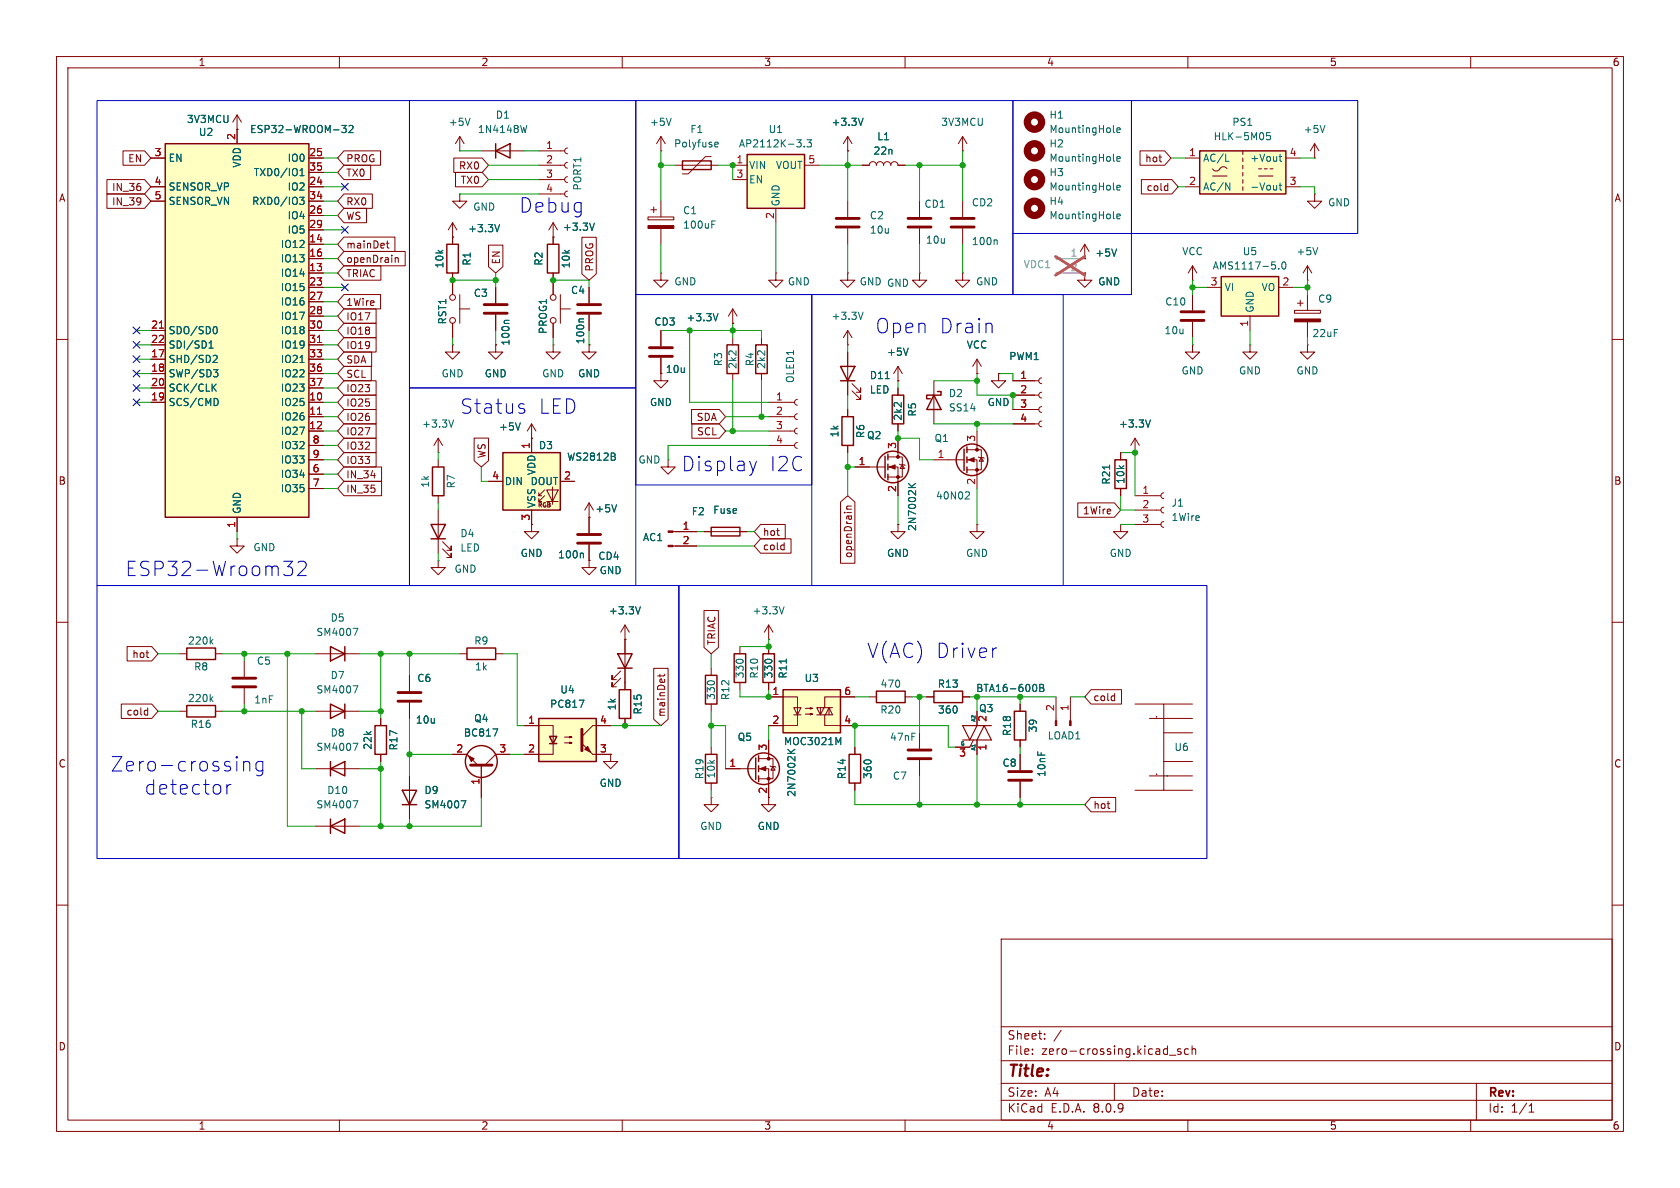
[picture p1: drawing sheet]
<svg xmlns="http://www.w3.org/2000/svg" width="297mm" height="210mm" viewBox="0 0 297 210" stroke-linecap="round" stroke-linejoin="round" font-family="sans-serif">
<defs><g id="words">
<g font-size="3.5" fill="#0000c2">
<text x="91.8" y="37.8">Debug</text>
<text x="154.7" y="59.2">Open</text>
<text x="166.1" y="59.2">Drain</text>
<text x="81.3" y="73.4">Status</text>
<text x="95.2" y="73.4">LED</text>
<text x="120.5" y="83.5">Display</text>
<text x="136" y="83.5">I2C</text>
<text x="22.1" y="102.1">ESP32-Wroom32</text>
<text x="153.3" y="116.6">V(AC)</text>
<text x="165.4" y="116.6">Driver</text>
<text x="19.5" y="136.6">Zero-crossing</text>
<text x="25.5" y="140.7">detector</text>
</g>
<text font-size="2.8" fill="#840000" x="178" y="190.9">Title:</text>
<g font-size="2.1" fill="#840000">
<text x="178" y="184">Sheet:</text>
<text x="178" y="186.7">File:</text>
<text x="184.1" y="186.7">zero-crossing.kicad_sch</text>
<text x="178" y="196.9">KiCad</text>
<text x="178" y="194.1">Size:</text>
<text x="184.7" y="194.1">A4</text>
<text x="185.7" y="196.9">E.D.A.</text>
<text x="193.3" y="196.9">8.0.9</text>
<text x="200" y="194.1">Date:</text>
<text x="263" y="194.3">Rev:</text>
<text x="263" y="196.9">Id:</text>
<text x="267.1" y="196.9">1/1</text>
</g>
<g font-size="1.8" fill="#840000">
<text x="35" y="11.9">1</text>
<text x="85" y="11.9">2</text>
<text x="135" y="11.9">3</text>
<text x="185" y="11.9">4</text>
<text x="235" y="11.9">5</text>
<text x="285" y="11.9">6</text>
<text x="22.6" y="28.9">EN</text>
<text x="61.1" y="28.9">PROG</text>
<text x="202.4" y="28.9">hot</text>
<text x="10.3" y="35.9">A</text>
<text x="19.7" y="34">IN_36</text>
<text x="61.1" y="31.4">TX0</text>
<text x="81" y="30.2">RX0</text>
<text x="81.3" y="32.7">TX0</text>
<text x="202.6" y="34">cold</text>
<text x="285.3" y="35.9">A</text>
<text x="19.7" y="36.5">IN_39</text>
<text x="61.1" y="36.5">RX0</text>
<text x="61.1" y="39.1">WS</text>
<text x="61.1" y="46.7">openDrain</text>
<text x="61.1" y="44.1">mainDet</text>
<text x="88.6" y="46.8" transform="rotate(-90 88.6 46.8)">EN</text>
<text x="61.1" y="49.2">TRIAC</text>
<text x="105.1" y="48.1" transform="rotate(-90 105.1 48.1)">PROG</text>
<text x="61.1" y="59.4">IO18</text>
<text x="61.1" y="56.8">IO17</text>
<text x="61.1" y="54.3">1Wire</text>
<text x="61.1" y="64.5">SDA</text>
<text x="61.1" y="61.9">IO19</text>
<text x="61.1" y="69.5">IO23</text>
<text x="61.1" y="67">SCL</text>
<text x="61.1" y="72.1">IO25</text>
<text x="61.1" y="77.2">IO27</text>
<text x="61.1" y="74.6">IO26</text>
<text x="123.1" y="74.6">SDA</text>
<text x="123.1" y="77.2">SCL</text>
<text x="61.1" y="79.7">IO32</text>
<text x="61.1" y="82.2">IO33</text>
<text x="86" y="81.1" transform="rotate(-90 86 81.1)">WS</text>
<text x="10.3" y="85.9">B</text>
<text x="61.1" y="84.8">IN_34</text>
<text x="61.1" y="87.3">IN_35</text>
<text x="285.3" y="85.9">B</text>
<text x="134.8" y="94.9">hot</text>
<text x="191.3" y="91.1">1Wire</text>
<text x="134.8" y="97.5">cold</text>
<text x="150.8" y="98.8" transform="rotate(-90 150.8 98.8)">openDrain</text>
<text x="23.3" y="116.5">hot</text>
<text x="126.7" y="114.1" transform="rotate(-90 126.7 114.1)">TRIAC</text>
<text x="193.2" y="124.1">cold</text>
<text x="22.3" y="126.7">cold</text>
<text x="117.8" y="126.8" transform="rotate(-90 117.8 126.8)">mainDet</text>
<text x="10.3" y="135.9">C</text>
<text x="285.3" y="135.9">C</text>
<text x="135.6" y="140.4" transform="rotate(-90 135.6 140.4)">2</text>
<text x="193.2" y="143.2">hot</text>
<text x="10.3" y="185.9">D</text>
<text x="285.3" y="185.9">D</text>
<text x="35" y="199.9">1</text>
<text x="85" y="199.9">2</text>
<text x="135" y="199.9">3</text>
<text x="185" y="199.9">4</text>
<text x="235" y="199.9">5</text>
<text x="285" y="199.9">6</text>
</g>
<g font-size="1.8" fill="#006464">
<text x="32.9" y="21.9">3V3MCU</text>
<text x="44.1" y="23.7">ESP32-WROOM-32</text>
<text x="79.2" y="22.5">+5V</text>
<text x="84.4" y="23.7">1N4148W</text>
<text x="87.6" y="21.2">D1</text>
<text x="114.8" y="22.5">+5V</text>
<text x="121.9" y="23.7">F1</text>
<text x="135.8" y="23.7">U1</text>
<text x="146.9" y="22.5">+3.3V</text>
<text x="166.3" y="22.5">3V3MCU</text>
<text x="185.4" y="21.2">H1</text>
<text x="185.4" y="23.7">MountingHole</text>
<text x="217.8" y="22.5">PS1</text>
<text x="230.4" y="23.7">+5V</text>
<text x="29.7" y="28.8">EN</text>
<text x="35.1" y="24.2">U2</text>
<text x="42.8" y="29.7" transform="rotate(-90 42.8 29.7)">VDD</text>
<text x="50.8" y="28.8">IO0</text>
<text x="119.1" y="26.3">Polyfuse</text>
<text x="130.5" y="26.3">AP2112K-3.3</text>
<text x="154.3" y="27.5">22n</text>
<text x="155" y="25">L1</text>
<text x="185.4" y="26.3">H2</text>
<text x="185.4" y="28.8">MountingHole</text>
<text x="212.6" y="28.8">AC/L</text>
<text x="214.5" y="25">HLK-5M05</text>
<text x="220.9" y="28.8">+Vout</text>
<text x="29.7" y="33.9">SENSOR_VP</text>
<text x="44.8" y="31.3">TXD0/IO1</text>
<text x="50.8" y="33.9">IO2</text>
<text x="103" y="33.8" transform="rotate(-90 103 33.8)">PORT1</text>
<text x="132.3" y="30.1">VIN</text>
<text x="132.3" y="32.6">EN</text>
<text x="137.1" y="30.1">VOUT</text>
<text x="185.4" y="31.3">H3</text>
<text x="185.4" y="33.9">MountingHole</text>
<text x="212.6" y="33.9">AC/N</text>
<text x="220.9" y="33.9">-Vout</text>
<text x="29.7" y="36.4">SENSOR_VN</text>
<text x="44.5" y="36.4">RXD0/IO3</text>
<text x="50.8" y="39">IO4</text>
<text x="50.8" y="41.5">IO5</text>
<text x="82.7" y="41.2">+3.3V</text>
<text x="83.6" y="37.4">GND</text>
<text x="99.4" y="41">+3.3V</text>
<text x="120.7" y="38.1">C1</text>
<text x="120.7" y="40.6">100uF</text>
<text x="138" y="36.6" transform="rotate(-90 138 36.6)">GND</text>
<text x="153.7" y="39">C2</text>
<text x="153.7" y="41.5">10u</text>
<text x="163.3" y="36.9">CD1</text>
<text x="171.7" y="36.7">CD2</text>
<text x="185.4" y="36.4">H4</text>
<text x="185.4" y="39">MountingHole</text>
<text x="234.7" y="36.7">GND</text>
<text x="49.5" y="44">IO12</text>
<text x="49.5" y="46.6">IO13</text>
<text x="78.6" y="47.5" transform="rotate(-90 78.6 47.5)">10k</text>
<text x="83.4" y="47.1" transform="rotate(-90 83.4 47.1)">R1</text>
<text x="96.1" y="47.1" transform="rotate(-90 96.1 47.1)">R2</text>
<text x="100.9" y="47.5" transform="rotate(-90 100.9 47.5)">10k</text>
<text x="163.6" y="43.3">10u</text>
<text x="171.7" y="43.5">100n</text>
<text x="193.5" y="45.6">+5V</text>
<text x="208.9" y="45.3">VCC</text>
<text x="214.3" y="47.9">AMS1117-5.0</text>
<text x="219.6" y="45.3">U5</text>
<text x="229.1" y="45.3">+5V</text>
<text x="49.5" y="49.1">IO14</text>
<text x="49.5" y="51.7">IO15</text>
<text x="83.7" y="52.7">C3</text>
<text x="100.8" y="52.2">C4</text>
<text x="119.1" y="50.6">GND</text>
<text x="139.2" y="50.6">GND</text>
<text x="151.9" y="50.6">GND GND</text>
<text x="172.5" y="50.6">GND</text>
<text x="194.1" y="50.6">GND</text>
<text x="216.4" y="51.7">VI</text>
<text x="222.9" y="51.7">VO</text>
<text x="232.9" y="53.7">C9</text>
<text x="29.7" y="59.3">SDO/SD0</text>
<text x="49.5" y="54.2">IO16</text>
<text x="49.5" y="56.7">IO17</text>
<text x="49.5" y="59.3">IO18</text>
<text x="79.1" y="57.4" transform="rotate(-90 79.1 57.4)">RST1</text>
<text x="96.9" y="59.1" transform="rotate(-90 96.9 59.1)">PROG1</text>
<text x="115.6" y="57.8">CD3</text>
<text x="121.3" y="57">+3.3V</text>
<text x="146.9" y="56.7">+3.3V</text>
<text x="205.8" y="59.3">10u</text>
<text x="205.9" y="54.2">C10</text>
<text x="221.8" y="55.4" transform="rotate(-90 221.8 55.4)">GND</text>
<text x="231.9" y="59.8">22uF</text>
<text x="29.7" y="64.4">SHD/SD2</text>
<text x="29.7" y="61.8">SDI/SD1</text>
<text x="49.5" y="61.8">IO19</text>
<text x="49.5" y="64.4">IO21</text>
<text x="90.3" y="61.2" transform="rotate(-90 90.3 61.2)">100n</text>
<text x="103.5" y="61" transform="rotate(-90 103.5 61)">100n</text>
<text x="127.9" y="64.8" transform="rotate(-90 127.9 64.8)">R3</text>
<text x="130.4" y="65.3" transform="rotate(-90 130.4 65.3)">2k2</text>
<text x="133.5" y="64.8" transform="rotate(-90 133.5 64.8)">R4</text>
<text x="135.5" y="65.3" transform="rotate(-90 135.5 65.3)">2k2</text>
<text x="156.7" y="63.1">+5V</text>
<text x="170.8" y="61.8">VCC</text>
<text x="178.3" y="63.9">PWM1</text>
<text x="29.7" y="66.9">SWP/SD3</text>
<text x="29.7" y="72">SCS/CMD</text>
<text x="29.7" y="69.4">SCK/CLK</text>
<text x="49.5" y="72">IO25</text>
<text x="49.5" y="66.9">IO22</text>
<text x="49.5" y="69.4">IO23</text>
<text x="78" y="66.9">GND</text>
<text x="85.6" y="66.9">GND</text>
<text x="95.8" y="66.9">GND</text>
<text x="102.1" y="66.9">GND</text>
<text x="114.8" y="72">GND</text>
<text x="117.6" y="66.1">10u</text>
<text x="140.6" y="67.8" transform="rotate(-90 140.6 67.8)">OLED1</text>
<text x="153.7" y="69.8">LED</text>
<text x="153.7" y="67.2">D11</text>
<text x="167.6" y="70.4">D2</text>
<text x="174.5" y="72">GND</text>
<text x="208.8" y="66.4">GND</text>
<text x="218.9" y="66.4">GND</text>
<text x="229.1" y="66.4">GND</text>
<text x="49.5" y="74.5">IO26</text>
<text x="49.5" y="77.1">IO27</text>
<text x="74.5" y="75.8">+3.3V</text>
<text x="88.1" y="76.3">+5V</text>
<text x="148.4" y="77.4" transform="rotate(-90 148.4 77.4)">1k</text>
<text x="153" y="77.5" transform="rotate(-90 153 77.5)">R6</text>
<text x="153.2" y="77.8">Q2</text>
<text x="159.6" y="74.5" transform="rotate(-90 159.6 74.5)">2k2</text>
<text x="162.2" y="73.7" transform="rotate(-90 162.2 73.7)">R5</text>
<text x="167.6" y="72.9">SS14</text>
<text x="197.7" y="75.8">+3.3V</text>
<text x="49.5" y="79.6">IO32</text>
<text x="49.5" y="82.1">IO33</text>
<text x="95.2" y="79.6">D3</text>
<text x="100.2" y="81.6">WS2812B</text>
<text x="112.8" y="82.1">GND</text>
<text x="165.1" y="78.3">Q1</text>
<text x="49.5" y="84.7">IO34</text>
<text x="49.5" y="87.2">IO35</text>
<text x="76" y="86.3" transform="rotate(-90 76 86.3)">1k</text>
<text x="80.6" y="86.4" transform="rotate(-90 80.6 86.4)">R7</text>
<text x="89.2" y="86">DIN</text>
<text x="93.7" y="86">DOUT</text>
<text x="94.8" y="89.9" transform="rotate(-90 94.8 89.9)">VSS</text>
<text x="94.8" y="84.1" transform="rotate(-90 94.8 84.1)">VDD</text>
<text x="165.4" y="88.5">40N02</text>
<text x="196.4" y="85.8" transform="rotate(-90 196.4 85.8)">R21</text>
<text x="199" y="85.6" transform="rotate(-90 199 85.6)">10k</text>
<text x="207" y="89.8">J1</text>
<text x="42.8" y="90.9" transform="rotate(-90 42.8 90.9)">GND</text>
<text x="81.3" y="95.2">D4</text>
<text x="105.2" y="90.8">+5V</text>
<text x="113.6" y="95.9">AC1</text>
<text x="122.2" y="91.3">F2</text>
<text x="126" y="91">Fuse</text>
<text x="162.2" y="94" transform="rotate(-90 162.2 94)">2N7002K</text>
<text x="207" y="92.3">1Wire</text>
<text x="44.7" y="97.6">GND</text>
<text x="80.3" y="101.4">GND</text>
<text x="81.3" y="97.7">LED</text>
<text x="91.9" y="98.7">GND</text>
<text x="98.6" y="98.9">100n</text>
<text x="105.7" y="99.2">CD4</text>
<text x="105.9" y="101.7">GND</text>
<text x="156.7" y="98.7">GND</text>
<text x="170.7" y="98.7">GND</text>
<text x="196.1" y="98.7">GND</text>
<text x="55.8" y="112.6">SM4007</text>
<text x="58.3" y="110.1">D5</text>
<text x="107.5" y="108.8">+3.3V</text>
<text x="132.9" y="108.8">+3.3V</text>
<text x="33.1" y="114.1">220k</text>
<text x="34.2" y="118.7">R8</text>
<text x="45.3" y="117.7">C5</text>
<text x="83.7" y="114.1">R9</text>
<text x="83.9" y="118.7">1k</text>
<text x="33.1" y="124.3">220k</text>
<text x="44.9" y="124.6">1nF</text>
<text x="55.8" y="122.8">SM4007</text>
<text x="58.3" y="120.2">D7</text>
<text x="73.7" y="120.8">C6</text>
<text x="97.1" y="125.3">PC817</text>
<text x="99" y="122.8">U4</text>
<text x="109.1" y="125.7" transform="rotate(-90 109.1 125.7)">1k</text>
<text x="126.6" y="123.8" transform="rotate(-90 126.6 123.8)">330</text>
<text x="129.1" y="123.9" transform="rotate(-90 129.1 123.9)">R12</text>
<text x="131.7" y="120" transform="rotate(-90 131.7 120)">330</text>
<text x="134.2" y="120.1" transform="rotate(-90 134.2 120.1)">R10</text>
<text x="136.8" y="120" transform="rotate(-90 136.8 120)">330</text>
<text x="139.3" y="120.1" transform="rotate(-90 139.3 120.1)">R11</text>
<text x="142.1" y="120.8">U3</text>
<text x="155.6" y="121.8">470</text>
<text x="165.7" y="121.8">R13</text>
<text x="172.5" y="122.5">BTA16-600B</text>
<text x="33.6" y="128.9">R16</text>
<text x="58.3" y="130.4">D8</text>
<text x="73.4" y="128.1">10u</text>
<text x="81.9" y="130.4">BC817</text>
<text x="83.7" y="127.9">Q4</text>
<text x="113.6" y="126.4" transform="rotate(-90 113.6 126.4)">R15</text>
<text x="130.3" y="131.2">Q5</text>
<text x="138.5" y="131.9">MOC3021M</text>
<text x="155.5" y="126.3">R20</text>
<text x="157.2" y="131.2">47nF</text>
<text x="165.7" y="126.3">360</text>
<text x="173" y="126.1">Q3</text>
<text x="178.9" y="130.2" transform="rotate(-90 178.9 130.2)">R18</text>
<text x="183.5" y="129.6" transform="rotate(-90 183.5 129.6)">39</text>
<text x="185.1" y="130.9">LOAD1</text>
<text x="55.8" y="132.9">SM4007</text>
<text x="65.9" y="132.6" transform="rotate(-90 65.9 132.6)">22k</text>
<text x="70.5" y="132.8" transform="rotate(-90 70.5 132.8)">R17</text>
<text x="124.6" y="137.8" transform="rotate(-90 124.6 137.8)">R19</text>
<text x="126.6" y="137.7" transform="rotate(-90 126.6 137.7)">10k</text>
<text x="149.7" y="137.8" transform="rotate(-90 149.7 137.8)">R14</text>
<text x="154.3" y="137.8" transform="rotate(-90 154.3 137.8)">360</text>
<text x="177.1" y="135.7">C8</text>
<text x="185" y="137.5" transform="rotate(-90 185 137.5)">10nF</text>
<text x="207.5" y="132.9">U6</text>
<text x="55.8" y="143.1">SM4007</text>
<text x="57.7" y="140.6">D10</text>
<text x="74.9" y="140.6">D9</text>
<text x="74.9" y="143.1">SM4007</text>
<text x="105.9" y="139.3">GND</text>
<text x="140.8" y="141" transform="rotate(-90 140.8 141)">2N7002K</text>
<text x="157.7" y="138">C7</text>
<text x="123.7" y="146.9">GND</text>
<text x="133.9" y="146.9">GND</text>
</g>
<g font-size="1.8" fill="#a90000">
<text x="27.2" y="27.7">3</text>
<text x="41.7" y="24.8" transform="rotate(-90 41.7 24.8)">2</text>
<text x="54.6" y="27.7">25</text>
<text x="96.4" y="26.4">1</text>
<text x="96.4" y="29">2</text>
<text x="130.1" y="29">1</text>
<text x="142.8" y="29">5</text>
<text x="210.1" y="27.7">1</text>
<text x="227.9" y="27.7">4</text>
<text x="27.2" y="32.8">4</text>
<text x="27.2" y="35.3">5</text>
<text x="54.6" y="32.8">24</text>
<text x="54.6" y="35.3">34</text>
<text x="54.6" y="30.2">35</text>
<text x="96.4" y="31.5">3</text>
<text x="96.4" y="34">4</text>
<text x="130.1" y="31.5">3</text>
<text x="210.1" y="32.8">2</text>
<text x="227.9" y="32.8">3</text>
<text x="54.6" y="37.8">26</text>
<text x="54.6" y="40.4">29</text>
<text x="136.9" y="38.8" transform="rotate(-90 136.9 38.8)">2</text>
<text x="54.6" y="42.9">14</text>
<text x="54.6" y="45.5">16</text>
<text x="54.6" y="48">13</text>
<text x="54.6" y="50.5">23</text>
<text x="54.6" y="53.1">27</text>
<text x="213.9" y="50.5">3</text>
<text x="226.6" y="50.5">2</text>
<text x="26.6" y="58.2">21</text>
<text x="54.6" y="55.6">28</text>
<text x="54.6" y="58.2">30</text>
<text x="220.7" y="57.9" transform="rotate(-90 220.7 57.9)">1</text>
<text x="26.6" y="63.2">17</text>
<text x="26.6" y="65.8">18</text>
<text x="26.6" y="60.7">22</text>
<text x="54.6" y="60.7">31</text>
<text x="54.6" y="63.2">33</text>
<text x="54.6" y="65.8">36</text>
<text x="26.6" y="70.9">19</text>
<text x="26.6" y="68.3">20</text>
<text x="54.6" y="70.9">10</text>
<text x="54.6" y="68.3">37</text>
<text x="137.1" y="70.9">1</text>
<text x="180.3" y="67.1">1</text>
<text x="180.3" y="69.6">2</text>
<text x="54.6" y="73.4">11</text>
<text x="54.6" y="75.9">12</text>
<text x="137.1" y="73.4">2</text>
<text x="137.1" y="75.9">3</text>
<text x="180.3" y="72.1">3</text>
<text x="180.3" y="74.7">4</text>
<text x="55.2" y="83.6">6</text>
<text x="55.2" y="78.5">8</text>
<text x="55.2" y="81">9</text>
<text x="93.7" y="79.4" transform="rotate(-90 93.7 79.4)">1</text>
<text x="137.1" y="78.5">4</text>
<text x="151.7" y="82.3">1</text>
<text x="158.5" y="79.4" transform="rotate(-90 158.5 79.4)">3</text>
<text x="165.7" y="81">1</text>
<text x="172.5" y="78.2" transform="rotate(-90 172.5 78.2)">3</text>
<text x="55.2" y="86.1">7</text>
<text x="86.9" y="84.8">4</text>
<text x="99.6" y="84.8">2</text>
<text x="158.5" y="87.1" transform="rotate(-90 158.5 87.1)">2</text>
<text x="172.5" y="85.8" transform="rotate(-90 172.5 85.8)">2</text>
<text x="201.9" y="87.4">1</text>
<text x="201.9" y="89.9">2</text>
<text x="41.7" y="93.4" transform="rotate(-90 41.7 93.4)">1</text>
<text x="93.7" y="92.1" transform="rotate(-90 93.7 92.1)">3</text>
<text x="120.6" y="93.7">1</text>
<text x="201.9" y="92.5">3</text>
<text x="120.6" y="96.3">2</text>
<text x="136.5" y="122.9">1</text>
<text x="149.2" y="122.9">6</text>
<text x="186.4" y="125.8" transform="rotate(-90 186.4 125.8)">2</text>
<text x="189" y="125.8" transform="rotate(-90 189 125.8)">1</text>
<text x="93.3" y="128">1</text>
<text x="106" y="128">4</text>
<text x="136.5" y="128">2</text>
<text x="149.2" y="128">4</text>
<text x="174.7" y="127.7" transform="rotate(-90 174.7 127.7)">2</text>
<text x="80.6" y="133.1">2</text>
<text x="88.2" y="133.1">3</text>
<text x="93.3" y="133.1">2</text>
<text x="106" y="133.1">3</text>
<text x="128.8" y="135.6">1</text>
<text x="135.6" y="132.8" transform="rotate(-90 135.6 132.8)">3</text>
<text x="169.5" y="134.1">3</text>
<text x="174.7" y="132.8" transform="rotate(-90 174.7 132.8)">1</text>
<text x="84.8" y="138.8" transform="rotate(-90 84.8 138.8)">1</text>
</g>
<text font-size="1.8" fill="#989898" x="180.9" y="47.6">VDC1</text>
<g font-size="1.8" fill="#aaa">
<text x="189.2" y="45.5">1</text>
<text x="189.2" y="48">2</text>
</g>
<text font-size="1.1" fill="#840000" x="95" y="89.9">RGB</text>
<g font-size=".9" fill="#006464">
<text x="169.7" y="131.8">G</text>
<text x="172.5" y="127.7" transform="rotate(-90 172.5 127.7)">A2</text>
<text x="172.5" y="132.8" transform="rotate(-90 172.5 132.8)">A1</text>
</g>
</g></defs>
<g fill="none" stroke="#840000" stroke-width=".18">
<path d="M10 10h277v190h-277zM12 12h273v186h-273zM60 10v2M110 10v2M160 10v2M210 10v2M260 10v2M81.3 34.3v1.3h1.2l-1.2 1.2-1.3-1.2h1.3M81.3 34.3h.1M162.6 35.6v2.8M170.2 35.6v2.8M80 41.9v1.3"/>
<path d="M80 48.3v1.2M149.9 48.3v1.2h1.2l-1.2 1.3-1.3-1.3h1.3M149.9 48.3h.1M162.6 48.3v1.2h1.2l-1.2 1.3-1.3-1.3h1.3M162.6 48.3h.1M162.6 40.4v2.8M170.2 48.3v1.2h1.2l-1.2 1.3-1.3-1.3h1.3M170.2 48.3h.1M170.2 40.4v2.8M10 60h2M285 60h2M10 110h2"/>
<path d="M285 110h2M10 160h2M177 166h108v32h-108zM285 160h2M60 198v2M110 198v2M160 198v2M177 194.5h108M177 191.5h108M177 187.5h108M177 181.5h108M182.5 186.3v.1"/>
<path d="M182.5 185.5v.1M184.7 183.6v.1M184.7 182.8v.1M187.6 182.1l-1.3 2M197 191.5v3M206.7 186.5h1.2M208.7 185.5l-.3-.1-.2 .2v.2l.5 .2v.3h-.5M210 198v2M210.1 185.5l-.4-.1-.3 .3v.4l.1 .2h.6M210.7 185.5l.3-.1 .3 .1 .1 .9M210.7 184.9v1.5M260 198v2"/>
<path d="M261 191.5v6.5M270.3 196.6h.9M270.3 195.5l.4-.4v1.5"/>
</g>
<g fill="none" stroke="#840000" stroke-width="1.3">
<circle cx="182.9" cy="31.7" r="1.27"/>
<circle cx="182.9" cy="21.6" r="1.27"/>
<circle cx="182.9" cy="26.7" r="1.27"/>
<circle cx="182.9" cy="36.8" r="1.27"/>
</g>
<path d="M196.8 33.4l.2 .2M196.8 28.3l.2 .2M196.8 23.3l.2 .1M196.8 38.5l.2 .2M197.4 33.2l.6-.1v-.3h-.4l-.2 .1 .1 .6h.5M197.4 23l.6-.1v-.2l-.4-.1-.2 .2 .1 .6h.5M197.4 28.1l.6-.1v-.3h-.4l-.2 .2 .1 .6h.5M197.4 38.3l.6-.2v-.2l-.4-.1-.2 .2 .1 .6h.5M176.1 42.4l.2 .2v.7" fill="none" stroke="#006464" stroke-width=".18"/>
<path d="M160.5 38.6h4.1M168.1 38.6h4.1M160.5 40.1h4.1M168.1 40.1h4.1" fill="none" stroke="#840000" stroke-width=".51"/>
<path d="M79 43.2h2v5.1h-2z" fill="none" stroke="#840000" stroke-width=".25"/>
<path d="M215.9 48.9h10.2v7h-10.2z" fill="#ffffc2"/>
<path d="M87.6 26.7l2.6-1.3v2.5zM87.6 25.4v2.5M215.9 48.9h10.2v7h-10.2z" fill="none" stroke="#840000" stroke-width=".25"/>
<g fill="none" stroke="#840000" stroke-width=".18">
<path d="M80 39.4l.8 1.2M80 39.4v2.5M80 39.4l-.8 1.2M81.3 26.7h.1M81.3 24.1l-.8 1.3M81.3 24.1v2.6M81.3 24.1l.7 1.3M85.1 26.7h7.6M95.2 31.8h4.6M95.2 29.2h4.6M95.2 26.7h4.6M97.8 39.4l-.8 1.2"/>
<path d="M97.8 39.4v2.5M97.8 39.4l.8 1.2M100.3 33.8l-.3 .1-.2 .4 .2 .3 .3 .2M100.3 31.2l-.3 .2-.2 .4 .2 .3 .3 .2M100.3 28.7l-.3 .2-.2 .3 .2 .4 .3 .1M100.3 26.2l-.3 .1-.2 .4 .2 .3 .3 .2M232.4 27.9h.1M232.4 34.3v1.3h1.3l-1.3 1.2-1.3-1.2h1.3M232.4 34.3h.1M232.4 25.4l-.8 1.3M232.4 25.4v2.5M232.4 25.4l.8 1.3"/>
<path d="M80 41.9h.1M97.8 41.9h.1M210.8 49.5h.1M210.8 47l-.7 1.3M210.8 47v2.5M210.8 52.1v2.8M210.8 56.9v2.8M210.8 47l.8 1.3M213.4 50.8h2.5M221 55.9v2.5M226.1 50.8h2.5M228.9 54.9h4.5v.5h-4.5z"/>
<path d="M229.4 53.6h1M229.9 53.1v1M231.1 49.5h.1M231.1 47l-.7 1.3M231.1 47v2.5M231.1 52.1v2.8M231.1 56.9v2.8M231.1 47l.8 1.3M97.8 61v1.2h1.3l-1.3 1.3-1.3-1.3h1.3M97.8 61h.1M104.1 61v1.2h1.3l-1.3 1.3-1.2-1.3h1.2M104.1 61h.1"/>
<path d="M210.8 61v1.2h1.3l-1.3 1.3-1.3-1.3h1.3M210.8 61h.1M221 61v1.2h1.2l-1.2 1.3-1.3-1.3h1.3M221 61h.1M231.1 61v1.2h1.3l-1.3 1.3-1.2-1.3h1.2M231.1 61h.1"/>
</g>
<path d="M83.1 20.9l-.4 1.3M88.3 39.7l-.4 1.3M93.1 22.2l-.3 1.2M105.1 39.4l-.4 1.3M234.2 22.2l-.4 1.2M226.1 47.4v.2M226.7 46.4l.2-.1a.68 .68 0 0 1 .4 .6 .68 .68 0 0 1-.4 .7l-.2-.2-.1-.3zM233 43.8l-.5 1.2" fill="none" stroke="#006464" stroke-width=".18"/>
<path d="M228.9 56.4h4.5v.5h-4.5z" fill="#840000" stroke="#840000" stroke-width=".18"/>
<path d="M208.8 56.6h4.1M208.8 55.1h4.1" fill="none" stroke="#840000" stroke-width=".51"/>
<path d="M212.1 26.7h15.2v7.6h-15.2z" fill="#ffffc2"/>
<g fill="none" stroke="#840000" stroke-width=".25">
<path d="M212.1 26.7h15.2v7.6h-15.2zM96.8 43.2h2v5.1h-2zM125.7 93.2h5.1v1.5h-5.1zM109.2 115.6h2.6l-1.3 2.5zM109.2 118.1h2.6M124.7 119.4h2v5.1h-2zM129.8 115.6h2v5.1h-2zM134.9 115.6h2v5.1h-2zM109.5 121.9h2v5.1h-2zM124.7 133.4h2v5h-2zM133.6 134v3.8M134.1 133.6v1"/>
<path d="M134.1 135.4v1M134.1 137.2v1M150.1 133.4h2v5h-2zM154.9 122.2h5.1v2h-5.1zM165.1 122.2h5.1v2h-5.1zM179.3 125.7h2.1v5.1h-2.1zM58.4 146.1l2.6-1.3v2.5zM58.4 144.8v2.5"/>
<circle cx="135" cy="135.9" r="2.79"/>
</g>
<g fill="none" stroke="#840000" stroke-width=".18">
<path d="M209.5 27.9h2.6M209.5 33h2.6M214.4 29.8a.8 .8 0 0 0 .8 .4 .8 .8 0 0 0 .6-.6 .73 .73 0 0 1 1.1 .2M214.4 31.1h2.5M219.7 26.7v.6M219.7 27.9v.7M219.7 29.2v.6M219.7 30.5v.6M219.7 31.8v.6M219.7 33v.7M222.5 31.1h2.5M222.5 29.8h.5"/>
<path d="M223.5 29.8h.5M224.5 29.8h.5M227.3 27.9h2.6M227.3 33h2.6M97.8 41.9v1.3M97.8 48.3v3.8M97.8 57.2v2.5M99.1 54.6h1.7M99.1 52.1v5.1M104.1 50.8v2.8M104.1 55.6v2.8M129.5 57.2h.1"/>
<path d="M129.5 54.6l-.7 1.3M129.5 54.6v2.6M129.5 54.6l.8 1.3M191.8 48.3v1.2h1.2l-1.2 1.3-1.3-1.3h1.3M191.8 48.3h.1M191.8 45.7h.1M191.8 43.2l-.8 1.3M191.8 43.2v2.5M191.8 43.2l.7 1.3M135.9 78.7h4.6M135.9 76.2h4.6M135.9 73.7h4.6"/>
<path d="M135.9 71.1h4.6M141 78.2l-.4 .2-.1 .3 .1 .4 .4 .1M141 75.7l-.4 .1-.1 .4 .1 .4 .4 .1M141 73.2l-.4 .1-.1 .4 .1 .3 .4 .2M141 70.6l-.4 .2-.1 .3 .1 .4 .4 .1M200.7 77.5l-.8 1.2M200.7 77.5v2.5M200.7 77.5l.7 1.2M104.1 99.1v1.2h1.3l-1.3 1.3-1.2-1.3h1.2M104.1 99.1h.1M124.5 94h7.6M200.7 80h.1"/>
<path d="M43.2 116.8v2.8M72.4 119.4v2.8M109.7 119.9l-1.5 1.5v-.7v.7h.8M109.7 118.6l-1.5 1.5v-.7v.7h.8M110.5 113h.1M110.5 110.5l.8 1.3M110.5 110.5v11.4M110.5 110.5l-.8 1.3M125.7 118.1v1.3M130.8 114.3v1.3M135.9 113h.1M135.9 110.5l-.8 1.3"/>
<path d="M135.9 110.5v2.5M135.9 114.3v1.3M135.9 110.5l.8 1.3M43.2 121.7v2.8M72.4 124.2v2.8M110.5 127v1.3M125.7 124.5v1.2M125.7 132.1v1.3M125.7 138.4v1.3M128.3 135.9h5.3M130.8 120.7v1.2M134.1 135.9h1.8v6.3h1.3l-1.3 1.3-1.3-1.3h1.3"/>
<path d="M134.1 134.1h2.6v3.6h-2.6M135.9 120.7v1.2M135.9 130.8v3.3M136.1 135.4l.2 .1h.7l.2 .1M136.7 135.5l.3 .6h-.7zM151.1 132.1v1.3M151.1 138.4v1.3M153.7 123.2h1.2M160 123.2h1.3M162.6 129.5v2.8M162.6 134.4v2.8M163.8 123.2h1.3"/>
<path d="M170.2 123.2h1.2M172.1 130.8l-.7 1.3h-2.5M172.7 125.7v2.6M172.7 130.8v2.6M180.3 124.5v1.2M180.3 130.8v1.3M180.3 133.4v2.7M180.3 138.2v2.8M186.7 123.2v4.2M189.2 123.2v4.2M200.7 124.5h5v15.2h-5M203.2 127h7.6"/>
<path d="M203.2 137.2h7.6M205.7 124.5h5.1M205.7 129.5h5.1M205.7 134.6h5.1M205.7 139.7h5.1M55.9 146.1h7.6M125.7 141v1.2h1.3l-1.3 1.3-1.2-1.3h1.2M125.7 141h.1"/>
<circle cx="97.8" cy="56.6" r=".51"/>
<circle cx="97.8" cy="52.6" r=".51"/>
</g>
<g fill="none" stroke="#006464" stroke-width=".18">
<path d="M216.7 28.5h.6M216.7 32.3l.7 1.3v-1.3M224.5 23.4h-.6v.6l.2-.1 .4 .1 .1 .2-.1 .4-.1 .1-.5-.1M226.1 32.8h.5M226.1 27.7h.5M226.3 27.2v1.1l.3 .2M226.3 32.3v1.1l.3 .2M103.2 56.4h-.7l-.2 .2M126.9 55.4l-.4 1.3M197.4 44l-.4 1.3M203.4 74.2l-.4 1.3M113.2 107.3l-.4 1.2"/>
<path d="M138.6 107.3l-.4 1.2M139 116.5v.7M139.3 132.5l.7 .7M140.5 132.5l-.7 .5M183.1 121l.2 .5-.2 .7M183.8 121h.4l.3 .2-.3 .4 .3 .1 .1 .3-.3 .2h-.5zM183.8 121.6h.4M206.4 127h.1M206.4 137.1h.1M62.4 141.5h.9l-.6 1.3"/>
</g>
<path d="M187.6 48.3h4.2M187.6 45.7h4.2" fill="none" stroke="#a1a1a1" stroke-width=".18"/>
<g fill="#a1a1a1" stroke="#a1a1a1" stroke-width=".18">
<path d="M186.7 48.1h.9v.3h-.9z"/>
<path d="M186.7 45.6h.9v.2h-.9z"/>
</g>
<path d="M186.6 45.3l5.2 3.3M191.8 45.3l-5.2 3.3" fill="none" stroke="#e65255" stroke-width=".46"/>
<path d="M102.1 55.4h4.1M102.1 53.8h4.1M41.1 119.9h4.1M41.1 121.4h4.1M70.4 124h4M70.4 122.4h4M160.5 134.1h4.1M160.5 132.6h4.1M178.3 136.4h4.1M178.3 137.9h4.1" fill="none" stroke="#840000" stroke-width=".51"/>
<path d="M204.5 136.9h.1M204.5 126.7h.1" fill="none" stroke="#a90000" stroke-width=".18"/>
<g fill="#840000" stroke="#840000" stroke-width=".18">
<path d="M186.6 127.4h.2v.9h-.2z"/>
<path d="M189.1 127.4h.3v.9h-.3z"/>
<path d="M134.4 135.9l1-.4v.8z"/>
<circle cx="135.9" cy="137.7" r=".25"/>
<circle cx="135.9" cy="134.1" r=".25"/>
</g>
<path d="M170.2 130.8h5.1l-1.3-2.5-1.3 2.5M172.7 128.3l-1.3 2.5-1.2-2.5h5.1" fill="none" stroke="#840000" stroke-width=".2"/>
<path d="M138.4 121.9h10.2v7.6h-10.2z" fill="#ffffc2"/>
<path d="M138.4 121.9h10.2v7.6h-10.2z" fill="none" stroke="#840000" stroke-width=".25"/>
<path d="M135.9 123.2h5.1v5.1h-5.1M140.3 125.1h1.3l-.6 1.3zM140.3 126.4h1.3M142.4 126.2h1.2l-.3 .2v-.3l.3 .1M142.4 125.2h1.2l-.3 .1v-.2l.3 .1M144.4 126.4h2.8l-.6-1.3-.7 1.3M145 125.1v1.3M145.7 125.1l-.7 1.3-.6-1.3h2.8M145.8 126.4v1.9h5.3M146.6 125.1v1.3M151.1 123.2h-5.3v1.9" fill="none" stroke="#840000" stroke-width=".18"/>
<path d="M148.2 131.3l.4-.9v1.2" fill="none" stroke="#006464" stroke-width=".18"/>
<path d="M95.2 127h10.2v7.6h-10.2z" fill="#ffffc2"/>
<g fill="none" stroke="#840000" stroke-width=".25">
<path d="M33 114.6h5.1v2h-5.1zM82.5 114.6h5.1v2h-5.1zM33 124.7h5.1v2h-5.1zM71.1 139.7h2.6l-1.3 2.5zM95.2 127h10.2v7.6h-10.2zM97.2 130.2h1.2l-.6 1.2zM97.2 131.4h1.2M71.1 142.2h2.6"/>
<circle cx="85.1" cy="134.6" r="2.82"/>
</g>
<g fill="none" stroke="#840000" stroke-width=".18">
<path d="M80 61v1.2h-1.3l1.3 1.3 1.3-1.3h-1.3M80 61h.1M119 96.5h4.2M119 94h4.2M198.1 92.7v1.3h1.3l-1.3 1.3-1.3-1.3h1.3M198.1 92.7h.1M200.7 92.7h4.5M200.7 90.2h4.5M200.7 87.6h4.5M205.7 92.2l-.3 .2-.2 .3 .2 .4 .3 .1M205.7 89.7l-.3 .1-.2 .4 .2 .3 .3 .2M205.7 87.1l-.3 .2-.2 .3 .2 .4 .3 .1"/>
<path d="M31.7 115.6h1.3M38.1 115.6h1.3M81.3 115.6h1.2M87.6 115.6h1.3M31.7 125.7h1.3M38.1 125.7h1.3M72.4 137.2v7.6M80 133.4h2.5l2 1.9M85.1 135.3v5.7M90.2 133.4h-2.6l-1.9 1.9M92.7 128.3h5.1v5.1h-5.1M99.8 131.3h1.3l-.4 .1v-.2l.4 .1"/>
<path d="M99.8 130.3h1.3l-.4 .1v-.2l.4 .1M104.8 133.4h3.1M107.9 133.4v1.2h1.3l-1.3 1.3-1.2-1.3h1.2M107.9 133.4h.1M107.9 128.3h-3.1l-1.9 1.9"/>
</g>
<g fill="#840000" stroke="#840000" stroke-width=".18">
<path d="M102.9 131.4l1.9 2z"/>
<path d="M103.4 132.5l.5-.5 .5 1z"/>
<path d="M82.8 133.6l1 .5-.5 .5z"/>
<path d="M118.1 96.4h.9v.2h-.9z"/>
<path d="M118.1 93.9h.9v.2h-.9z"/>
</g>
<path d="M83.2 135.3h3.8M102.9 128.9v3.8" fill="none" stroke="#840000" stroke-width=".51"/>
<path d="M37.3 113.4l.3 .5M37.6 113l-.4 .5M37.3 123.5l.3 .5M37.6 123.2l-.4 .5M87.1 128.8h.9l-.6 1.3M102.4 123.8h.8l-.5 1.2M81.5 141.5h.9l-.6 1.3" fill="none" stroke="#006464" stroke-width=".18"/>
<path d="M29.2 25.4h25.4v66h-25.4z" fill="#ffffc2"/>
<path d="M29.2 25.4h25.4v66h-25.4zM197.1 81.3h2v5.1h-2z" fill="none" stroke="#840000" stroke-width=".25"/>
<g fill="none" stroke="#840000" stroke-width=".18">
<path d="M26.7 33h2.5M26.7 27.9h2.5M26.7 35.6h2.5M41.9 22.9h.1M41.9 20.3v5.1M41.9 20.3l-.8 1.3M41.9 20.3l.8 1.3M54.6 33h2.5M54.6 27.9h2.5M54.6 38.1h2.5M54.6 35.6h2.5M54.6 30.5h2.5"/>
<path d="M26.7 58.4h2.5M54.6 48.3h2.5M54.6 43.2h2.5M54.6 45.7h2.5M54.6 58.4h2.5M54.6 50.8h2.5M54.6 53.3h2.5M54.6 55.9h2.5M54.6 40.6h2.5M26.7 71.1h2.5M26.7 63.5h2.5M26.7 66h2.5"/>
<path d="M26.7 68.6h2.5M26.7 61h2.5M54.6 71.1h2.5M54.6 73.7h2.5M54.6 76.2h2.5M54.6 63.5h2.5M54.6 66h2.5M54.6 68.6h2.5M54.6 61h2.5M54.6 78.7h2.5M94 77.5h.1M94 74.9l-.8 1.3"/>
<path d="M94 74.9v2.6M94 74.9l.7 1.3M41.9 95.3v1.2h1.3l-1.3 1.3-1.3-1.3h1.3M41.9 95.3h.1M41.9 91.4v2.6M54.6 83.8h2.5M54.6 86.4h2.5M54.6 81.3h2.5M94 92.7v1.3h1.2l-1.2 1.3-1.3-1.3h1.3M94 92.7h.1M104.1 91.4h.1M104.1 88.9l-.7 1.3"/>
<path d="M104.1 88.9v2.5M104.1 88.9l.8 1.3M198.1 80v1.3M198.1 86.4v1.2"/>
</g>
<path d="M28.2 58h.7M56.1 73.2h.7M56.1 60.5h.7" fill="none" stroke="#a90000" stroke-width=".18"/>
<g fill="none" stroke="#006464" stroke-width=".18">
<path d="M53 34.9h.8l-.5 .5 .4 .1v.5l-.2 .1h-.5M53 31.1h.8M53 30.2l.4-.4v1.3M60.4 22.2h.8l-.4 .5 .3 .1v.5l-.1 .1-.6-.1M61.7 22.3l.5-.1 .2 .3-.8 .9h.8M38 57.7a.68 .68 0 0 1 .4 .7 .68 .68 0 0 1-.4 .6M37 61.5h.7M37 60.6l.3-.3v1.2M37.7 68.4l.5 .8M37.7 65.3h.8l-.4 .5 .4 .2v.4l-.2 .2h-.4M37.9 62.8l.4 .1 .1 .3-.8 .9h.8M38.2 67.9l-.7 .7"/>
<path d="M38.3 70.5l.3 .5-.3 .6M53 64.1h.8M92 74.7l-.4 1.3M109 89.2l-.4 1.3M196.2 82.2v.7"/>
</g>
<path d="M88.9 80h10.2v10.2h-10.2z" fill="#ffffc2"/>
<g fill="none" stroke="#840000" stroke-width=".18">
<path d="M114.6 38.4h4.5v.5h-4.5zM115.1 37.1h1M115.6 36.6v1M116.8 26.7h.1M116.8 24.1v2.6M116.8 35.6v2.8M116.8 24.1l-.7 1.3M116.8 24.1l.8 1.3M149.9 26.7h.1M149.9 24.1v2.6M149.9 24.1l-.8 1.3M149.9 24.1l.7 1.3"/>
<path d="M87.6 50.8v2.8M87.6 55.6v2.8M116.8 48.3v1.2h1.3l-1.3 1.3-1.2-1.3h1.2M116.8 48.3h.1M116.8 40.4v2.8M116.8 58.4v2.8M129.5 59.7v1.3M134.6 59.7v1.3M137.2 48.3v1.2h1.2l-1.2 1.3-1.3-1.3h1.3M137.2 48.3h.1M149.9 58.4v2.6M149.9 58.4l-.8 1.3"/>
<path d="M149.9 58.4l.7 1.3M77.5 77.5l-.8 1.2M77.5 77.5v2.5M77.5 77.5l.7 1.2M87.6 61v1.2h-1.2l1.2 1.3 1.3-1.3h-1.3M87.6 61h.1M94 77.5v2.5M116.8 66v1.3h1.3l-1.3 1.3-1.2-1.3h1.2M116.8 66h.1M116.8 63.2v2.8M129.5 66v1.3M134.6 66v1.3"/>
<path d="M149.9 61h.1M149.9 62.2v7.7M149.9 72.4v1.3M149.9 78.7v1.3M150.6 69.1l1.5 1.5v-.7v.7h-.7M150.6 67.8l1.5 1.5v-.7v.7h-.7M158.7 67.3h.1M158.7 64.8v2.5M158.7 68.6v1.3M158.7 74.9v1.3M158.7 77.5v3.3M158.7 64.8l-.7 1.2"/>
<path d="M158.7 64.8l.8 1.2M165.1 67.3v7.6M170.9 79.5h2.6v3.6h-2.6M172.7 66h.1M172.7 63.5l-.7 1.3M172.7 63.5v2.5M172.7 76.2v3.3M172.7 63.5l.8 1.3M176.5 66v1.3h1.3l-1.3 1.3-1.2-1.3h1.2M176.5 66h.1M179.1 74.9h4.5M179.1 72.4h4.5"/>
<path d="M179.1 69.9h4.5M179.1 67.3h4.5M184.1 74.4l-.3 .2-.2 .3 .2 .4 .3 .1M184.1 71.9l-.3 .1-.2 .4 .2 .3 .3 .2M184.1 69.3l-.3 .2-.2 .4 .2 .3 .3 .2M184.1 66.8l-.3 .2-.2 .3 .2 .4 .3 .1M77.5 80h.1M77.5 99.1v1.2h1.2l-1.2 1.3-1.3-1.3h1.3M77.5 99.1h.1M77.5 81.3v1.3M77.5 87.6v1.3M77.5 90.2v7.6"/>
<path d="M78.2 97l1.6 1.6v-.8v.8h-.8M78.2 95.8l1.6 1.5v-.8v.8h-.8M86.4 85.1h2.5M94 90.2v2.5M95.2 88.6h.6M95.2 87.6h.6M96.3 87.6l-1.1 1v-.5M96.3 86.6l-1.1 1v-.5M96.6 86.6h2.1l-1 2zM96.6 88.6h2.1M97.7 86.1v3.1M99.1 85.1h2.5"/>
<path d="M104.1 91.4v2.8M104.1 96.3v2.8M118.1 81.3v1.3h1.3l-1.3 1.2-1.3-1.2h1.3M118.1 81.3h.1M151.1 82.6h5.4M157 82.6h1.7v5M157 80.8h2.5v3.5h-2.5M158.7 92.7v1.3h1.3l-1.3 1.3-1.2-1.3h1.2M158.7 92.7h.1M159 82l.1 .2h.8l.1 .1M159.5 82.2l.4 .6h-.8zM165.1 81.3h5.3"/>
<path d="M170.9 81.3h1.8v5.1M172.7 92.7v1.3h1.3l-1.3 1.3-1.3-1.3h1.3M172.7 92.7h.1M173 80.8l.1 .1h.8l.1 .1M173.5 80.9l.4 .6h-.8zM55.9 115.6h7.6M55.9 135.9h7.6M55.9 125.7h7.6M67.3 127v1.3M67.3 133.4v1.2"/>
</g>
<g fill="none" stroke="#840000" stroke-width=".25">
<path d="M128.5 61h2.1v5h-2.1zM133.6 61h2v5h-2zM148.6 64.8h2.5l-1.2 2.5zM148.6 67.3h2.5M148.8 73.7h2.1v5h-2.1zM157.7 69.9h2.1v5h-2.1zM165.1 69.9l1.3 2.5h-2.6zM165.7 69.2h.7v.7h-2.6v.6h.7M170.4 79.4v3.8M170.9 79v1M76.2 92.7h2.5l-1.2 2.6zM76.2 95.3h2.5"/>
<path d="M76.5 82.6h2v5h-2zM88.9 80h10.2v10.2h-10.2zM156.5 80.6v3.9M157 80.3v1M157 82v1.1M157 83.8v1M170.9 80.8v1M170.9 82.6v1M58.4 114.3l2.6 1.3-2.6 1.2zM61 114.3v2.5M58.4 135.9l2.6-1.3v2.6zM58.4 124.5l2.6 1.2-2.6 1.3z"/>
<path d="M58.4 134.6v2.6M61 124.5v2.5M66.3 128.3h2v5.1h-2z"/>
<circle cx="157.9" cy="82.5" r="2.79"/>
<circle cx="171.8" cy="81.3" r="2.79"/>
</g>
<g fill="none" stroke="#006464" stroke-width=".18">
<path d="M118.7 20.9l-.5 1.3M125.8 39.7h.5M125.8 39.1h.6M152.6 20.9l-.4 1.3M90 56.6h-.7l-.2 .2M152.6 55.2l-.4 1.3M80.2 74.2l-.4 1.3M156.5 66.9h.7M160.6 61.5l-.5 1.3M103 97.8l.1 .2v.6M108.7 80.7l.1 .2-.1 .4M108.7 80.2v.4"/>
<path d="M160.6 85.5l.7 .7M161.9 85.5l-.8 .5M170.8 86.9l.5 .1 .1 .3-.8 .9h.8M62.4 111.1h.9l-.6 1.2M62.4 121.2h.9l-.6 1.3M62.4 131.4h.9l-.6 1.3"/>
</g>
<path d="M85.6 55.4h4.1M85.6 53.8h4.1M114.8 63h4.1M114.8 61.5h4.1M102.1 96h4.1M102.1 94.5h4.1" fill="none" stroke="#840000" stroke-width=".51"/>
<g fill="#840000" stroke="#840000" stroke-width=".18">
<path d="M157.2 82.6l1-.4v.7z"/>
<path d="M171.2 81.3l1-.4v.8z"/>
<path d="M114.6 39.9h4.5v.5h-4.5z"/>
<circle cx="158.7" cy="84.3" r=".25"/>
<circle cx="158.7" cy="80.8" r=".25"/>
<circle cx="172.7" cy="83.1" r=".25"/>
<circle cx="172.7" cy="79.5" r=".25"/>
</g>
<path d="M132.1 27.3h10.1v9.5h-10.1z" fill="#ffffc2"/>
<path d="M120.6 28.4h5.1v1.6h-5.1zM132.1 27.3h10.1v9.5h-10.1z" fill="none" stroke="#840000" stroke-width=".25"/>
<g fill="none" stroke="#840000" stroke-width=".18">
<path d="M18.9 34.3h6.7l1.1 1.3-1.1 1.2h-6.7zM18.9 31.7h6.7l1.1 1.3-1.1 1.3h-6.7zM21.7 26.7h3.9l1.1 1.2-1.1 1.3h-3.9zM26.7 33h2.5M26.7 27.9h2.5M26.7 35.6h2.5M41.9 22.9h.1M41.9 22.9v2.5M54.6 33h2.5M54.6 27.9h2.5M54.6 38.1h2.5M54.6 35.6h2.5"/>
<path d="M54.6 30.5h2.5M60.8 26.7h6.5v2.5h-6.5l-1.1-1.3zM60.8 34.3h5v2.5h-5l-1.1-1.2zM60.8 36.8h4v2.6h-4l-1.1-1.3zM60.8 29.2h4.7v2.6h-4.7l-1.1-1.3zM80.2 27.9h5l1.2 1.3-1.2 1.3h-5zM80.5 30.5h4.7l1.2 1.3-1.2 1.2h-4.7zM119.4 29.2h7.6M125.7 27.7h-1l-3 3h-1.1M129.5 29.2h2.6M129.5 31.8h2.6M137.2 36.8v2.6"/>
<path d="M142.2 29.2h2.6M149.9 26.7h.1M149.9 35.6v2.8M152.4 29.2h1.3a.64 .64 0 0 1 .6-.6 .64 .64 0 0 1 .6 .6 .64 .64 0 0 1 .7-.6 .64 .64 0 0 1 .6 .6 .64 .64 0 0 1 .6-.6 .64 .64 0 0 1 .7 .6 .64 .64 0 0 1 .6-.6 .64 .64 0 0 1 .6 .6h1.3M170.2 26.7h.1M170.2 24.1l-.8 1.3M170.2 24.1v2.6M170.2 24.1l.7 1.3M201.5 26.7h4.4l1.1 1.2-1.1 1.3h-4.4zM201.8 31.7h5.4l1.1 1.3-1.1 1.3h-5.4zM206.3 32.8l.1 .1M206.4 32.4v1.3"/>
<path d="M206.4 33.6l-.1 .1M26.7 58.4h2.5M54.6 48.3h2.5M54.6 43.2h2.5M54.6 45.7h2.5M54.6 58.4h2.5M54.6 50.8h2.5M54.6 53.3h2.5M54.6 55.9h2.5M54.6 40.6h2.5M60.8 57.1h5.7v2.6h-5.7l-1.1-1.3zM60.8 54.6h5.7v2.6h-5.7l-1.1-1.3z"/>
<path d="M60.8 52.1h6.5v2.5h-6.5l-1.1-1.3zM60.8 44.4h10.8v2.6h-10.8l-1.1-1.3zM60.8 41.9h9v2.6h-9l-1.1-1.3zM60.8 47h6.5v2.5h-6.5l-1.1-1.2zM60.8 59.7h5.7v2.5h-5.7l-1.1-1.2zM68.3 43h.5M68.5 42.6v1.1l.3 .2M69.9 45.5v.9M69.9 45.7l.1-.2 .4 .1v.8M80 41.9h.1M80 41.9v1.3M80 48.3v3.8"/>
<path d="M80 57.2v2.5M81.3 54.6h1.8M81.3 52.1v5.1M86.4 43.3h2.5v3.8l-1.3 1.2-1.2-1.2zM87.6 50.8v2.8M87.6 55.6v2.8M97.8 41.9h.1M97.8 41.9v1.3M97.8 48.3v3.8M97.8 57.2v2.5M102.9 41.9h2.5v6.5l-1.3 1.1-1.2-1.1zM104.1 50.8v2.8"/>
<path d="M104.1 55.6v2.8M116.8 58.4v2.8M129.5 57.2h.1M149.9 40.4v2.8M191.8 48.3h.1M191.8 45.7h.1M26.7 71.1h2.5M26.7 63.5h2.5M26.7 66h2.5M26.7 68.6h2.5M26.7 61h2.5M54.6 71.1h2.5"/>
<path d="M54.6 73.7h2.5M54.6 76.2h2.5M54.6 63.5h2.5M54.6 66h2.5M54.6 68.6h2.5M54.6 61h2.5M54.6 78.7h2.5M60.8 69.8h5.7v2.6h-5.7l-1.1-1.3zM60.8 67.3h5.7v2.6h-5.7l-1.1-1.3zM60.8 74.9h5.7v2.6h-5.7l-1.1-1.3zM60.8 77.5h5.7v2.5h-5.7l-1.1-1.3zM60.8 64.8h4.8v2.5h-4.8l-1.1-1.3z"/>
<path d="M60.8 62.2h4.9v2.6h-4.9l-1.1-1.3zM60.8 72.4h5.7v2.5h-5.7l-1.1-1.2zM83.8 77.4h2.6v4l-1.3 1.2-1.3-1.2zM87.6 61h.1M94 77.5h.1M94 77.5v2.5M104.1 61h.1M116.8 66h.1M116.8 63.2v2.8M122.3 72.4h4.9l1.1 1.3-1.1 1.2h-4.9zM122.3 74.9h4.9l1.1 1.3-1.1 1.3h-4.9zM149.9 62.2v2.6"/>
<path d="M149.9 67.3v2.6M149.9 72.4v1.3M149.9 78.7v1.3M158.7 67.3h.1M158.7 68.6v1.3M158.7 74.9v1.3M158.7 77.5v2.5M172.7 66h.1M176.5 66h.1M179.1 67.3h3.8M179.1 69.9h3.8M179.1 72.4h3.8"/>
<path d="M179.1 74.9h3.8M41.9 91.4v2.6M54.6 83.8h2.5M54.6 86.4h2.5M54.6 81.3h2.5M60.8 82.5h6.7v2.6h-6.7l-1.1-1.3zM60.8 80h5.7v2.6h-5.7l-1.1-1.3zM60.8 85.1h6.7v2.5h-6.7l-1.1-1.2zM86.4 85.1h2.5M94 92.7h.1M94 90.2v2.5M99.1 85.1h2.5"/>
<path d="M104.1 91.4h.1M104.1 99.1h.1M104.1 91.4v2.8M104.1 96.3v2.8M119.4 94h3.8M119.4 96.5h3.8M124.5 94h1.2M130.8 94h1.3M134.5 92.7h4.3v2.6h-4.3l-1.2-1.3zM134.5 95.2h5.3v2.6h-5.3l-1.2-1.3zM138.5 96.3l.1 .1M138.6 95.9v1.3"/>
<path d="M138.6 97.1l-.1 .1M148.6 88.7l1.3-1.1 1.2 1.1v10.9h-2.5zM149.7 90h.8M150.5 89.5h-.8v.3l.1 .2M151.1 82.6h2.6M158.7 92.7h.1M158.7 85.1v2.5M190.5 88.9h6.5l1.1 1.3-1.1 1.2h-6.5zM198.1 80v1.3M198.1 86.4v1.2M200.7 80h.1M22.5 114.3h4.3l1.1 1.3-1.1 1.2h-4.3z"/>
<path d="M72.4 119.4v2.8M110.5 113h.1M110.5 113v2.6M110.5 118.1v3.8M115.6 118.1h2.5v9.1l-1.3 1.1-1.2-1.1zM116.7 119.2v.5M117.5 119.2l-.2 .3h-1.1M124.5 107.9h2.5v6.6l-1.3 1.1-1.2-1.1zM135.9 114.3v1.3M21.4 124.5h5.4l1.1 1.2-1.1 1.3h-5.4zM26 125.6h.1M26.1 125.1v1.3"/>
<path d="M26.1 126.3l-.1 .1M67.3 127v1.3M67.3 133.4v1.2M72.4 124.2v2.8M72.4 137.2v2.5M80 133.4h2.5M85.1 135.3v5.7M87.6 133.4h2.6M92.7 128.3h2.5M92.7 133.4h2.5M105.4 128.3h2.5M105.4 133.4h2.5"/>
<path d="M107.9 133.4h.1M110.5 127v1.3M128.3 135.9h2.5M135.9 120.7v1.2M135.9 130.8v2.6M135.9 138.4v2.6M135.9 123.2h2.5M135.9 128.3h2.5M148.6 123.2h2.5M148.6 128.3h2.5M151.1 132.1v1.3M151.1 138.4v1.3"/>
<path d="M163.8 123.2h1.3M168.9 132.1h2.5M170.2 123.2h1.2M172.7 125.7v2.6M172.7 130.8v2.6M180.3 124.5v1.2M180.3 130.8v1.3M180.3 133.4v2.7M180.3 138.2v2.8M192.9 121.9h5.4v2.6h-5.4l-1.1-1.3zM196.9 123l.1 .1M197 122.6v1.3"/>
<path d="M197 123.8l-.1 .1M72.4 142.2v2.6M192.9 141h4.3v2.5h-4.3l-1.1-1.3z"/>
<circle cx="80" cy="52.6" r=".51"/>
<circle cx="80" cy="56.6" r=".51"/>
</g>
<g fill="none" stroke="#006464" stroke-width=".18">
<path d="M53 34.9h.8l-.5 .5 .4 .1v.5l-.2 .1h-.5M53 31.1h.8M53 30.2l.4-.4v1.3M60.4 22.2h.8l-.4 .5 .3 .1v.5l-.1 .1-.6-.1M61.7 22.3l.5-.1 .2 .3-.8 .9h.8M88.3 39.7l-.4 1.3M105.1 39.4l-.4 1.3M126.4 25.8l.1 .2 .4-.1M126.4 25.3l.1-.2h.3l.2 .2v.1l-.6 .2M140.8 24.7h.8l-.4 .5M141.6 25.3v.6M142.2 25.9v.1"/>
<path d="M142.7 24.7h.7l-.4 .5 .4 .1v.6l-.2 .1-.5-.1M152.6 20.9l-.4 1.3M38 57.7a.68 .68 0 0 1 .4 .7 .68 .68 0 0 1-.4 .6M90 56.6h-.7l-.2 .2M103.2 56.4h-.7l-.2 .2M126.9 55.4l-.4 1.3M197.4 44l-.4 1.3M37 61.5h.7M37 60.6l.3-.3v1.2M37.7 68.4l.5 .8M37.7 65.3h.8l-.4 .5 .4 .2v.4l-.2 .2h-.4M37.9 62.8l.4 .1 .1 .3-.8 .9h.8"/>
<path d="M38.2 67.9l-.7 .7M38.3 70.5l.3 .5-.3 .6M53 64.1h.8M92 74.7l-.4 1.3M156.5 66.9h.7M160.6 61.5l-.5 1.3M203.4 74.2l-.4 1.3M103 97.8l.1 .2v.6M108.7 80.7l.1 .2-.1 .4M108.7 80.2v.4M109 89.2l-.4 1.3M160.6 85.5l.7 .7"/>
<path d="M161.9 85.5l-.8 .5M196.2 82.2v.7M113.2 107.3l-.4 1.2M139 116.5v.7M87.1 128.8h.9l-.6 1.3M102.4 123.8h.8l-.5 1.2M139.3 132.5l.7 .7M140.5 132.5l-.7 .5M148.2 131.3l.4-.9v1.2M183.1 121l.2 .5-.2 .7M183.8 121h.4l.3 .2-.3 .4 .3 .1 .1 .3-.3 .2h-.5zM183.8 121.6h.4"/>
<path d="M81.5 141.5h.9l-.6 1.3"/>
</g>
<path d="M147.8 38.6h4.1M147.8 40.1h4.1" fill="none" stroke="#840000" stroke-width=".51"/>
<g fill="none" stroke="#0000c2" stroke-width=".18">
<path d="M17.1 17.8h55.3v85.7h-55.3zM72.4 17.8h40v50.8h-40zM112.4 17.8h66.7v34.3h-66.7zM179.1 17.8h20.9v23.5h-20.9zM200 17.8h40v23.5h-40zM112.4 52.1h31.1v33.6h-31.1zM143.5 52.1h44.5v51.4h-44.5zM179.1 41.3h20.9v10.8h-20.9zM72.4 68.6h40v34.9h-40zM92.4 72.2l.4 .4-.1 .3-.3 .2M92.4 71.4l.3 .1M50.1 99.2h1.6l-.8 1a.69 .69 0 0 1 .8 .5v.6l-.2 .3-.3 .2h-.7"/>
<path d="M52.7 99.5l.3-.3h.7a.69 .69 0 0 1 .3 1.1l-1.4 1.5h1.5M133.7 81.5l-.6 1.7M17.1 103.5h102.9v48.3h-102.9zM120 103.5h93.4v48.3h-93.4zM176 114.5h.2M40.1 138.7v1.7M40.8 138.7a.65 .65 0 0 0-.7 .5M43.1 134.6v1.7M43.1 134.8a.63 .63 0 0 1 1.1 .2v1.3M46.5 134.7l-.8-.1-.5 .5v.7l.3 .4 .2 .1 .8-.1M46.5 134.6v2a.69 .69 0 0 1-1.1 .4"/>
</g>
<g fill="none" stroke="#009600" stroke-width=".18">
<path d="M57.1 27.9h2.6M57.1 33h3.9M57.1 35.6h2.6M57.1 38.1h2.6M57.1 30.5h2.6M81.3 34.3h13.9M81.3 26.7h3.8M86.4 29.2h8.8M86.4 31.8h8.8M92.7 26.7h2.5M116.8 29.2h2.6M116.8 26.7v8.9"/>
<path d="M127 29.2h2.5v2.6M137.2 39.4v8.9M144.8 29.2h7.6M149.9 26.7v8.9M160 29.2h10.2M162.6 29.2v6.4M170.2 26.7v8.9M207 27.9h2.5M208.3 33h1.2M229.9 33h2.5v1.3M229.9 27.9h2.5M24.1 58.4h2.6"/>
<path d="M57.1 58.4h2.6M57.1 50.8h3.9M57.1 40.6h3.9M57.1 43.2h2.6M57.1 45.7h2.6M57.1 48.3h2.6M57.1 53.3h2.6M57.1 55.9h2.6M80 59.7v1.3M80 49.5h7.6M87.6 48.3v2.5M87.6 58.4v2.6"/>
<path d="M97.8 49.5h6.3v1.3M97.8 59.7v1.3M104.1 58.4v2.6M116.8 58.4h17.8v1.3M116.8 43.2v5.1M121.9 58.4v12.7h14M129.5 57.2v2.5M149.9 43.2v5.1M162.6 43.2v5.1M170.2 43.2v5.1M210.8 49.5v2.6M210.8 59.7v1.3"/>
<path d="M210.8 50.8h2.6M221 58.4v2.6M228.6 50.8h2.5M231.1 49.5v2.6M231.1 59.7v1.3M24.1 66h2.6M24.1 71.1h2.6M24.1 63.5h2.6M24.1 68.6h2.6M24.1 61h2.6M57.1 66h2.6M57.1 71.1h2.6"/>
<path d="M57.1 63.5h2.6M57.1 68.6h2.6M57.1 61h2.6M57.1 76.2h2.6M57.1 73.7h2.6M57.1 78.7h2.6M128.3 76.2h7.6M128.3 73.7h7.6M129.5 67.3v8.9M134.6 67.3v6.4M135.9 78.7h-17.8v2.6M149.9 61v1.2"/>
<path d="M149.9 69.9v2.5M158.7 76.2v1.3h3.9v3.8h2.5M158.7 67.3v1.3M165.1 67.3h7.6M165.1 74.9h14M172.7 66v3.9h6.4v2.5M172.7 74.9v1.3M176.5 66h2.6v1.3M41.9 94v1.3M57.1 81.3h2.6M57.1 86.4h2.6M57.1 83.8h2.6"/>
<path d="M77.5 80v1.3M77.5 88.9v1.3M77.5 97.8v1.3M85.1 82.6v2.5h1.3M123.2 94h1.3M123.2 96.5h10.1M132.1 94h1.2M149.9 80v7.6M149.9 82.6h1.2M158.7 87.6v5.1M172.7 86.4v6.3M198.1 87.6v2.6h2.6"/>
<path d="M198.1 80h2.6v7.6M198.1 92.7h2.6M27.9 115.6h3.8M39.4 115.6h16.5M43.2 115.6v1.2M50.8 115.6v30.5h5.1M63.5 115.6h17.8M67.3 115.6v11.4M72.4 115.6v3.8M88.9 115.6h2.5v12.7h1.3M125.7 115.6v2.5M135.9 113v1.3h-5.1"/>
<path d="M27.9 125.7h3.8M39.4 125.7h16.5M43.2 124.5v1.2M53.3 125.7v10.2h2.6M63.5 125.7h3.8M63.5 135.9h3.8M67.3 134.6v11.5M72.4 133.4h7.6M72.4 127v10.2M90.2 133.4h2.5M107.9 128.3h8.9M125.7 125.7v6.4"/>
<path d="M125.7 139.7v1.3M125.7 128.3h2.6v7.6M130.8 121.9v1.3h5.1v-1.3M135.9 128.3v2.5M151.1 132.1v-3.8h16.5v3.8h1.3M151.1 139.7v2.5h40.7M151.1 123.2h2.6M161.3 123.2h2.5M162.6 123.2v6.3M162.6 137.2v5M171.4 123.2h15.3M172.7 123.2v2.5"/>
<path d="M172.7 133.4v8.8M180.3 123.2v1.3M180.3 132.1v1.3M189.2 123.2h2.6M72.4 144.8v1.3M85.1 141v5.1h-21.6M180.3 141v1.2"/>
</g>
<g fill="none" stroke="#000084" stroke-width=".18">
<path d="M60.4 32.4l1.2 1.2M61.6 32.4l-1.2 1.2M23.5 57.8l1.2 1.2M24.7 57.8l-1.2 1.2M60.4 40l1.2 1.2M60.4 50.2l1.2 1.2M61.6 40l-1.2 1.2M61.6 50.2l-1.2 1.2M23.5 65.4l1.2 1.2M23.5 62.9l1.2 1.2M23.5 60.4l1.2 1.2M23.5 70.5l1.2 1.2"/>
<path d="M23.5 68l1.2 1.2M24.7 65.4l-1.2 1.2M24.7 62.9l-1.2 1.2M24.7 60.4l-1.2 1.2M24.7 70.5l-1.2 1.2M24.7 68l-1.2 1.2"/>
</g>
<path d="M188 45.7h3.8M188 48.3h3.8" fill="none" stroke="#a1a1a1" stroke-width=".18"/>
<path d="M186.6 45.3l5.2 3.3M191.8 45.3l-5.2 3.3" fill="none" stroke="#e65255" stroke-width=".46"/>
<path d="M28.2 58h.7M56.1 73.2h.7M56.1 60.5h.7" fill="none" stroke="#a90000" stroke-width=".18"/>
<g fill="#009600" stroke="#009600" stroke-width=".18">
<circle cx="231.1" cy="50.8" r=".46"/>
<circle cx="210.8" cy="50.8" r=".46"/>
<circle cx="162.6" cy="123.2" r=".46"/>
<circle cx="149.9" cy="82.6" r=".46"/>
<circle cx="172.7" cy="74.9" r=".46"/>
<circle cx="172.7" cy="67.3" r=".46"/>
<circle cx="158.7" cy="77.5" r=".46"/>
<circle cx="149.9" cy="29.2" r=".46"/>
<circle cx="116.8" cy="29.2" r=".46"/>
<circle cx="180.3" cy="142.2" r=".46"/>
<circle cx="172.7" cy="123.2" r=".46"/>
<circle cx="180.3" cy="123.2" r=".46"/>
<circle cx="172.7" cy="142.2" r=".46"/>
<circle cx="179.1" cy="69.9" r=".46"/>
<circle cx="200.7" cy="80" r=".46"/>
<circle cx="162.6" cy="29.2" r=".46"/>
<circle cx="170.2" cy="29.2" r=".46"/>
<circle cx="129.5" cy="58.4" r=".46"/>
<circle cx="129.5" cy="76.2" r=".46"/>
<circle cx="129.5" cy="29.2" r=".46"/>
<circle cx="134.6" cy="73.7" r=".46"/>
<circle cx="121.9" cy="58.4" r=".46"/>
<circle cx="151.1" cy="128.3" r=".46"/>
<circle cx="162.6" cy="142.2" r=".46"/>
<circle cx="135.9" cy="114.3" r=".46"/>
<circle cx="135.9" cy="123.2" r=".46"/>
<circle cx="72.4" cy="146.1" r=".46"/>
<circle cx="67.3" cy="115.6" r=".46"/>
<circle cx="72.4" cy="115.6" r=".46"/>
<circle cx="67.3" cy="125.7" r=".46"/>
<circle cx="125.7" cy="128.3" r=".46"/>
<circle cx="110.5" cy="128.3" r=".46"/>
<circle cx="43.2" cy="115.6" r=".46"/>
<circle cx="67.3" cy="146.1" r=".46"/>
<circle cx="43.2" cy="125.7" r=".46"/>
<circle cx="80" cy="49.5" r=".46"/>
<circle cx="87.6" cy="49.5" r=".46"/>
<circle cx="97.8" cy="49.5" r=".46"/>
<circle cx="50.8" cy="115.6" r=".46"/>
<circle cx="53.3" cy="125.7" r=".46"/>
<circle cx="67.3" cy="135.9" r=".46"/>
<circle cx="72.4" cy="133.4" r=".46"/>
</g>
<use href="#words"/>
</svg>
